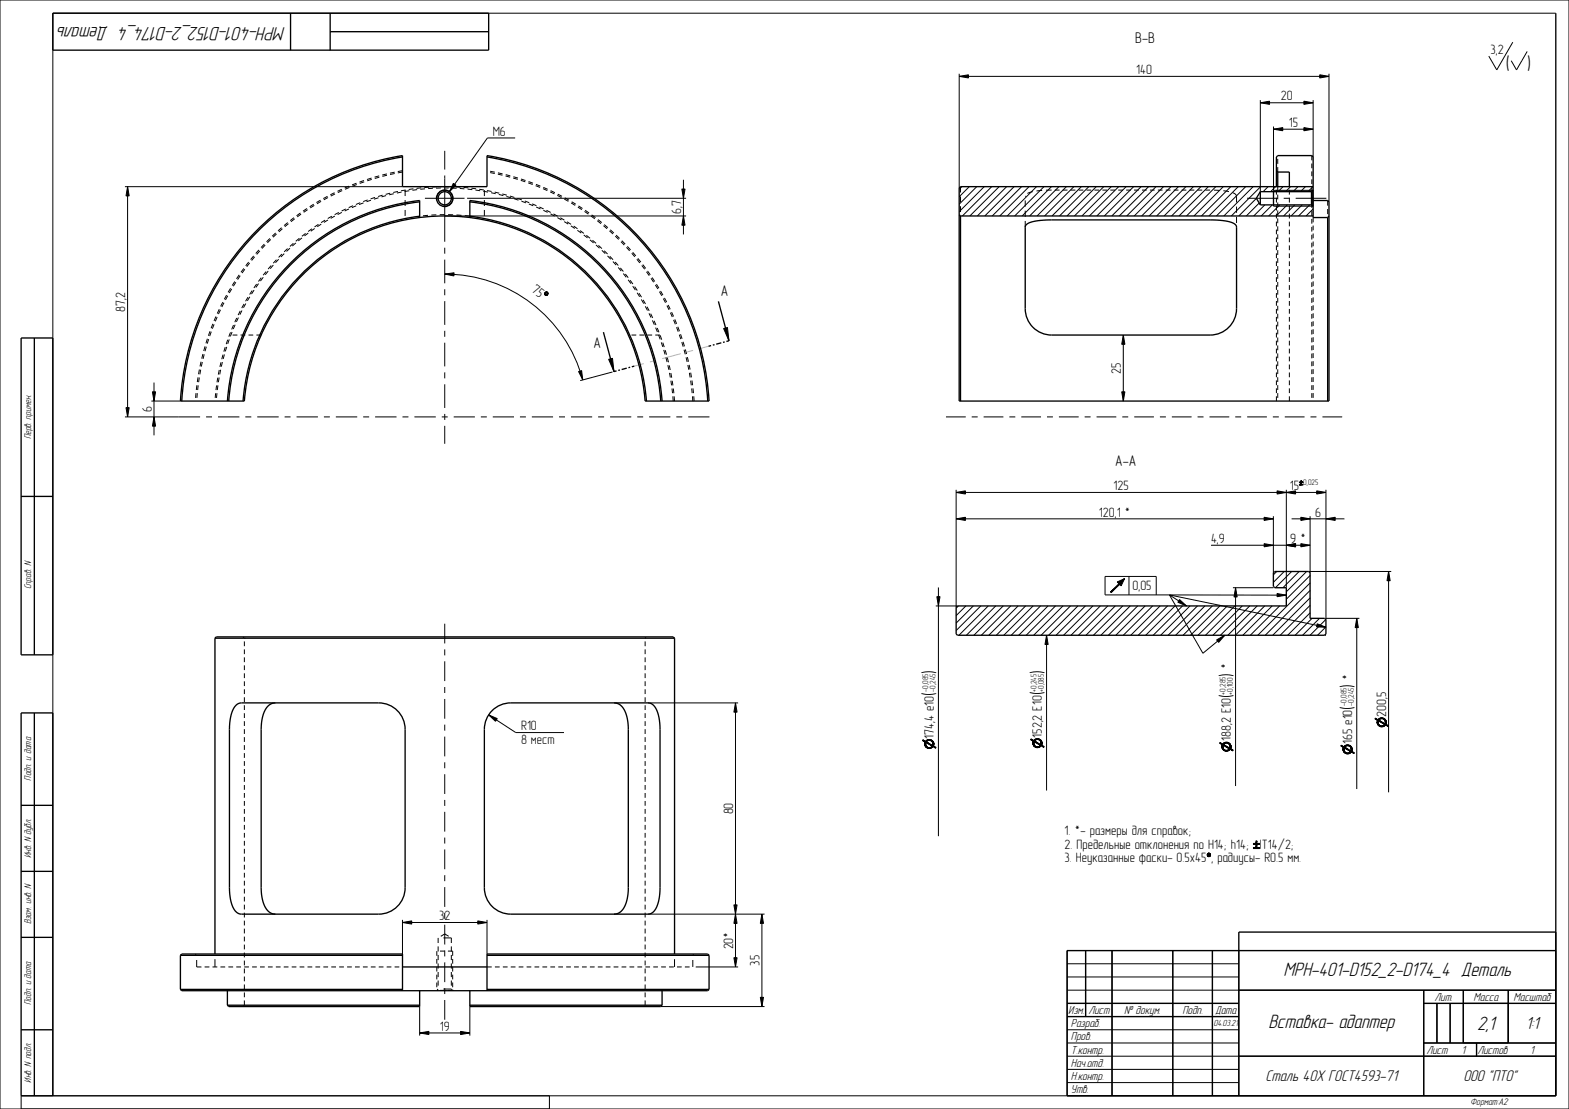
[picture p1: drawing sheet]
<svg xmlns="http://www.w3.org/2000/svg" width="594mm" height="420mm" viewBox="0 0 594 420" stroke-linecap="round" stroke-linejoin="round" font-family="sans-serif">
<defs><g id="words">
<g font-size="7.6">
<text x="108" y="10.1" transform="rotate(-180 108 10.1)">МРН-401-D152_2-D174_4 Деталь</text>
<text x="486" y="369.4">МРН-401-D152_2-D174_4 Деталь</text>
<text x="480.2" y="389.4">Вставка- адаптер</text>
<text x="559.3" y="390.1">2,1</text>
</g>
<g font-size="7.5">
<text x="570.1" y="26.7">(</text>
<text x="578.2" y="26.7">)</text>
</g>
<g font-size="7.2">
<text x="354.2" y="255.1" transform="rotate(-90 354.2 255.1)">)</text>
<text x="395.2" y="255.2" transform="rotate(-90 395.2 255.2)">)</text>
<text x="466.7" y="256.3" transform="rotate(-90 466.7 256.3)">)</text>
<text x="354.2" y="263.4" transform="rotate(-90 354.2 263.4)">(</text>
<text x="395.2" y="263.3" transform="rotate(-90 395.2 263.3)">(</text>
<text x="512.6" y="260.4" transform="rotate(-90 512.6 260.4)">)</text>
<text x="466.7" y="264.4" transform="rotate(-90 466.7 264.4)">(</text>
<text x="512.6" y="268.7" transform="rotate(-90 512.6 268.7)">(</text>
</g>
<text font-size="6.8" x="577.6" y="389.8">1:1</text>
<g font-size="6.1">
<text x="479.1" y="409.6">Сталь 40Х ГОСТ4593-71</text>
<text x="554" y="409.6">ООО &quot;ПТО&quot;</text>
</g>
<g font-size="5.9">
<text x="429.8" y="16.5">B-B</text>
<text x="272.8" y="112.1">A</text>
<text x="224.7" y="131.8">A</text>
<text x="422.2" y="176.6">A-A</text>
</g>
<g font-size="5.1">
<text x="564.3" y="20.4">3,2</text>
<text x="430.1" y="28">140</text>
<text x="484.9" y="38">20</text>
<text x="186.5" y="51.4">M6</text>
<text x="487.9" y="48">15</text>
<text x="257.9" y="81.1" transform="rotate(-90 257.9 81.1)">6,7</text>
<text x="201" y="110.3" transform="rotate(38 201 110.3)">75</text>
<text x="47.4" y="118" transform="rotate(-90 47.4 118)">87,2</text>
<text x="424.4" y="141.5" transform="rotate(-90 424.4 141.5)">25</text>
<text x="57.4" y="156" transform="rotate(-90 57.4 156)">6</text>
<text x="421.6" y="185.6">125</text>
<text x="488.3" y="185.4">15</text>
<text x="416" y="195.6">120,1 *</text>
<text x="497.9" y="195.6">6</text>
<text x="458.5" y="205.6">4,9</text>
<text x="488.5" y="205.6">9 *</text>
<text x="428.7" y="223.6">0,05</text>
<text x="466" y="253.4" transform="rotate(-90 466 253.4)">*</text>
<text x="511.9" y="257.5" transform="rotate(-90 511.9 257.5)">*</text>
<text x="524.8" y="271.5" transform="rotate(-90 524.8 271.5)">200,5</text>
<text x="197.3" y="276.6">R10</text>
<text x="197.3" y="281.8">8 мест</text>
<text x="353.5" y="279.7" transform="rotate(-90 353.5 279.7)">174,4 e10</text>
<text x="394.5" y="279.4" transform="rotate(-90 394.5 279.4)">152,2 E10</text>
<text x="466" y="280.7" transform="rotate(-90 466 280.7)">188,2 E10</text>
<text x="511.9" y="281.7" transform="rotate(-90 511.9 281.7)">165 e10</text>
<text x="277.6" y="308.5" transform="rotate(-90 277.6 308.5)">80</text>
<text x="403.1" y="316.1">1. *- размеры для справок;</text>
<text x="403.1" y="321.4">2. Предельные отклонения по H14; h14;</text>
<text x="477" y="321.4">IT14/2;</text>
<text x="403.1" y="326.6">3. Неуказанные фаски- 0.5х45 , радиусы- R0.5 мм.</text>
<text x="166.2" y="348.5">32</text>
<text x="277.6" y="359.6" transform="rotate(-90 277.6 359.6)">20*</text>
<text x="287.6" y="365.7" transform="rotate(-90 287.6 365.7)">35</text>
<text x="166.5" y="390.3">19</text>
</g>
<g font-size="4.5">
<text x="543.1" y="379.1">Лит.</text>
<text x="557.9" y="379.1">Масса</text>
<text x="573" y="379.1">Масштаб</text>
<text x="404.4" y="384.1">Изм.</text>
<text x="405.4" y="389.1">Pазраб.</text>
<text x="412" y="384.1">Лист</text>
<text x="425.6" y="384.1">№ докум.</text>
<text x="447.6" y="384.1">Подп.</text>
<text x="460" y="384.1">Дата</text>
<text x="405.4" y="394.1">Пров.</text>
<text x="405.4" y="399.1">Т.контр.</text>
<text x="540" y="399.1">Лист</text>
<text x="553.4" y="399.1">1</text>
<text x="559.3" y="399.1">Листов</text>
<text x="579.4" y="399.1">1</text>
<text x="405.4" y="404.1">Нач.отд.</text>
<text x="405.4" y="409.1">Н.контр.</text>
<text x="405.4" y="414.1">Утв.</text>
</g>
<g font-size="3.8">
<text x="11.8" y="166.4" transform="rotate(-90 11.8 166.4)">Перв. примен.</text>
<text x="11.8" y="223.2" transform="rotate(-90 11.8 223.2)">Справ. N</text>
<text x="11.8" y="295.6" transform="rotate(-90 11.8 295.6)">Подп. и дата</text>
<text x="11.8" y="325" transform="rotate(-90 11.8 325)">Инв. N дубл.</text>
<text x="11.8" y="350" transform="rotate(-90 11.8 350)">Взам. инв. N</text>
<text x="11.8" y="380.6" transform="rotate(-90 11.8 380.6)">Подп. и дата</text>
<text x="11.8" y="410" transform="rotate(-90 11.8 410)">Инв. N подл.</text>
<text x="556.6" y="418.4">Формат:А2</text>
</g>
<text font-size="3.5" x="459.4" y="388.7">04.03.21</text>
<g font-size="3.1">
<text x="493.4" y="183.7">0,025</text>
<text x="351.4" y="262" transform="rotate(-90 351.4 262)">-0,085</text>
<text x="354.2" y="262" transform="rotate(-90 354.2 262)">-0,245</text>
<text x="392.4" y="261.9" transform="rotate(-90 392.4 261.9)">+0,245</text>
<text x="395.2" y="261.9" transform="rotate(-90 395.2 261.9)">+0,085</text>
<text x="463.9" y="263" transform="rotate(-90 463.9 263)">+0,285</text>
<text x="466.7" y="263" transform="rotate(-90 466.7 263)">+0,100</text>
<text x="509.8" y="267.3" transform="rotate(-90 509.8 267.3)">-0,085</text>
<text x="512.6" y="267.3" transform="rotate(-90 512.6 267.3)">-0,245</text>
</g>
</g></defs>
<g fill="#000">
<path d="M363.1 28.9l3.5-.6v1.2zM477.1 38.9l3.5-.6v1.2zM493.6 38.3l3.5 .6-3.5 .6zM499.6 28.3l3.5 .6-3.5 .6zM482.1 48.9l3.5-.6v1.2zM493.6 48.3l3.5 .6-3.5 .6zM48.3 70.7l.6 3.5h-1.2zM171.6 69.4l1 .7-2.5 2.5zM258.1 71.6h1.2l-.6 3.5zM258.7 81.8l.6 3.5h-1.2zM168.4 103.8l3.5-.5v1.2zM206.2 111.2l.3 .2z"/>
<path d="M206.2 111.3l.9 .5zM206.2 111l.2 .2zM206.2 111.5l.7 .4zM206.3 110.8l.3 .1zM206.2 111.2l.2 .1zM206.4 110.7l.3 .1zM206.3 111.6l.4 .3zM206.4 111.7l.3 .2zM206.2 111.3l.3 .2zM206.2 111h.3zM206.3 110.8l.2 .2zM206.2 111.3l.4 .2z"/>
<path d="M206.6 110.6l.4 .3zM206.2 111.3l.5 .3zM206.2 111.5l.5 .4zM206.8 110.6l.7 .5zM206.8 111.6l.4 .1zM206.4 110.7l.4 .1zM206.4 110.7l.5 .1zM206.9 111.6l.3 .1zM206.9 110.6l.5 .4zM206.2 111.3l.7 .6zM207.1 111.5l.2 .1zM206.7 111.6l.4 .2z"/>
<path d="M207.1 110.6l.2 .2zM206.6 110.6l.5 .3zM207.2 111.4l.2 .1zM207.1 111.5h.3zM207.1 110.9l.4 .2zM207.1 111l.4 .1zM207.2 111.1l.3 .2zM207 111.6l.2 .1zM207.2 111.2l.3 .1zM207.2 111.3l.2 .2zM206.9 110.6l.4 .2zM206.8 110.6l.6 .4z"/>
<path d="M274 124.4l1.4-.4 .6 5.1zM425.3 126.9l.6 3.5h-1.2zM47.7 154.4h1.2l-.6 3.5zM58.3 157.9l.6 3.5h-1.2zM57.7 148.4h1.2l-.6 3.5zM219 140.7l1.2-.3 .4 3.5zM230.4 136.1l1.5-.4 .5 5zM424.7 148.4h1.2l-.6 3.5zM362 186.5l3.5-.6v1.2zM362 196.5l3.5-.6v1.2zM478.6 195.9l3.5 .6-3.5 .6zM483.5 185.9l3.5 .6-3.5 .6z"/>
<path d="M487 186.5l3.5-.6v1.2zM491.9 183.7l1.4-.2v.2zM492.7 182v.5h-.2zM491.9 182.8l.8-.3zM491.9 182.5h.6l-.6 .3zM491.9 182.8l1.4-.3zM492.7 182.8v.5h-.2zM492.5 182h.2l-.2 .5zM492.5 182.8l.8-.3zM492.7 182.8l.6-.3v.3zM492.5 182.8h.2l-.2 .5zM491.9 183.5h1.4l-1.4 .2z"/>
<path d="M492.5 195.9l3.5 .6-3.5 .6zM498.5 185.9l3.5 .6-3.5 .6zM502 196.5l3.5-.6v1.2zM478.6 205.9l3.5 .6-3.5 .6zM487 206.5l3.5-.6v1.2zM492.5 205.9l3.5 .6-3.5 .6zM525.7 216.4l.6 3.5h-1.2zM354.7 226h1.2l-.6 3.5zM420.4 224.2l3.5-2.9-3.2 3.2zM423 220.4l2.7-1.2-2.1 1.9zM423.6 221.1l2.1-1.9-1.8 2.1zM425.7 219.2l-1.2 2.7-.6-.6z"/>
<path d="M420.4 224.2l3.2-3.1 .3 .2zM446.6 227.1l2.6 2.4-3.3-1.4zM467.8 222.6l.6 3.5h-1.2zM483.5 224.8l3.5 .6-3.5 .6zM498.7 236.2l3.3 1.3-3.6-.1zM513.6 234.2l.6 3.5h-1.2zM396.2 240.6l.6 3.5h-1.2zM460.6 242.3l3.1-1.7-2.3 2.7zM185 270.7l3.3 1.5-.7 1zM278.4 266.2l.6 3.5h-1.2zM390.3 279.9l.9 .8-1.1-.6zM392 279.9l-.1 .5z"/>
<path d="M392.1 279.8v.4zM392.3 279.8v.3zM392.5 279.7l-.1 .4zM392.8 279.7l.1 .4zM393 279.7l.1 .4zM393.2 279.8l.1 .4zM393.4 279.9v.4zM393.6 280l.1 .5zM520.7 272l.8 .9-1-.6zM521.4 273.4v.4zM521.4 273.2l.1 .8zM521.4 273.4l.1 .6z"/>
<path d="M521.5 273v1zM521.5 273v1.2zM521.5 272.9v1.3zM521.5 272.9l.1 1.5zM520.7 272l1 .6-.2 .3zM521.7 272.6l-.1 1.8zM521.7 272.6v1.1zM521.7 272.6v1zM521.7 273.7l.2 1.1zM521.7 272.6v.8zM521.7 272.6l.1 .7zM521.8 273.9l.1 .9z"/>
<path d="M521.7 272.6l.1 .6zM521.8 272.4v.6zM521.8 272.4l.2-.1v.4zM521.8 274.1l.1 .7zM521.9 274.3l.2 .6zM522 272.7l2.2 1.7-2.4-1.4zM522 274.4l.1 .5zM522 272.3v.4zM522 272.3l.1-.2v.5zM522.1 272.1v.5zM522.1 274.5l.1 .5zM522.1 272.1l.2-.1-.1 .5z"/>
<path d="M522.3 274.6l.1 .6zM522.3 272l-.1 .5zM522.4 274.7v.5zM522.3 272v.4zM522.3 272h.2v.3zM522.5 272v.3zM522.6 274.8l.1 .4zM522.5 272l.2-.1-.1 .4zM522.7 271.9l-.1 .4zM522.8 274.9l.1 .4-.2-.1zM522.7 271.9h.2l-.1 .3zM522.8 274.9l.1 .4z"/>
<path d="M522.9 271.9l-.1 .3zM522.9 274.9l.2 .4h-.2zM522.9 274.9l.2 .4zM522.9 271.9l.2 .3zM523.1 271.9l.2 .3zM523.1 274.9l.2 .4zM523.1 271.9h.2v.3zM523.3 274.9v.4zM523.3 271.9l.2 .3zM523.4 274.9l-.1 .4zM523.3 271.9h.3l-.1 .3zM523.4 274.9l.1 .3z"/>
<path d="M523.6 271.9v.4zM523.6 274.8l.1 .4h-.2zM523.6 274.8l.1 .4zM523.7 274.8l.2 .3zM523.7 274.8v.4zM523.8 272v.4zM523.9 274.7v.4zM523.8 272l.2 .5zM524 272.1l.1 .5zM524 274.6l-.1 .5zM524 274.6l.1 .4zM524.2 274.4v.5z"/>
<path d="M524.1 274.5v.5zM524.2 272.2v.5zM522 272.7l2.4 1.4-.2 .3zM524.2 272.2l.1 .7zM524.3 272.3l.1 .7zM524.4 274.1v.6zM524.4 274l.1 .6zM524.3 272.3l.1 .9zM524.5 273.8v.8zM524.5 272.5v.9zM524.5 273.7v.9zM524.5 273.4v1.2z"/>
<path d="M524.5 273.6v1zM524.6 272.7l-.1 1.9zM524.6 272.7l.1 1.6zM524.7 272.9v1.4zM524.7 274.3l.8 .9-1-.6zM524.7 272.9v1.2zM524.8 273.1l-.1 1zM524.8 273.1v.8zM524.8 273.1v.6zM524.8 273.1v.5zM524.7 274.3l1 .5-.2 .4zM349.4 280.2l.8 .9-1-.6z"/>
<path d="M350.1 281.6v.4zM350.1 281.4v.8zM350.1 281.6v.6zM350.2 281.2l-.1 1zM350.2 281.2v1.2zM350.2 281.1v1.3zM350.2 281.1l.1 1.5zM349.4 280.2l1 .6-.2 .3zM350.4 280.8l-.1 1.8zM350.4 280.8v1.1zM350.4 280.8v1zM350.4 281.9l.2 1.1z"/>
<path d="M350.4 280.8v.8zM350.4 280.8l.1 .7zM350.5 282.1l.1 .9zM350.4 280.8l.1 .6zM350.5 280.6v.6zM350.5 280.6l.2-.1v.4zM350.5 282.3l.1 .7zM350.6 282.5l.2 .6zM350.7 280.9l2.2 1.7-2.4-1.4zM350.7 282.6l.1 .5zM350.7 280.5v.4zM350.7 280.5l.1-.2v.5z"/>
<path d="M350.8 280.3v.5zM350.8 282.7l.1 .6zM350.8 280.3l.2-.1-.1 .5zM351 282.8l.1 .6zM351 280.2l-.1 .5zM351.1 282.9v.5zM351 280.2v.4zM351 280.2h.2v.3zM351.2 280.2v.3zM351.3 283v.4zM351.2 280.2l.2-.1-.1 .4zM351.4 280.1l-.1 .4z"/>
<path d="M351.5 283.1l.1 .4-.3-.1zM351.4 280.1h.2l-.1 .3zM351.5 283.1l.1 .4zM351.6 280.1l-.1 .3zM351.6 283.1l.2 .4h-.2zM351.6 283.1l.2 .4zM351.6 280.1l.2 .3zM351.8 280.1l.2 .3zM351.8 283.1l.2 .4zM351.8 280.1h.2v.3zM352 283.1v.4zM352 280.1l.2 .3z"/>
<path d="M352.1 283.1l-.1 .4zM352 280.1h.3l-.1 .3zM352.1 283.1l.1 .3zM352.3 280.1v.4zM352.3 283l.1 .4h-.2zM352.3 283l.1 .4zM352.4 283l.2 .3zM352.4 283v.4zM352.5 280.2v.4zM352.6 282.9v.4zM352.5 280.2l.2 .5zM352.7 280.3l.1 .5z"/>
<path d="M352.7 282.8l-.1 .5zM352.7 282.8l.1 .4zM352.9 282.6v.5zM352.8 282.7v.5zM352.9 280.4v.5zM350.7 280.9l2.4 1.4-.2 .3zM352.9 280.4l.1 .7zM353 280.5l.1 .7zM353.1 282.3v.6zM353.1 282.2l.1 .6zM353 280.5l.1 .9zM353.2 282v.8z"/>
<path d="M353.2 280.7v.9zM353.2 281.9v.9zM353.2 281.6v1.2zM353.2 281.8v1zM353.3 280.9l-.1 1.9zM353.3 280.9l.1 1.6zM353.4 281.1v1.4zM353.4 282.5l.8 .9-1-.6zM353.4 281.1v1.2zM353.5 281.3l-.1 1zM353.5 281.3v.8zM353.5 281.3v.6z"/>
<path d="M353.5 281.3v.5zM353.4 282.5l1 .5-.2 .4zM391 281.3v.4zM391.1 281.1v.8zM391 281.3l.1 .6zM391.1 280.9v1zM391.1 280.9l.1 1.2zM391.2 280.7v1.4zM391.2 280.7l.1 1.6zM390.3 279.9l1 .6-.1 .2zM391.3 280.5v1.8zM391.3 280.5l.1 1.1z"/>
<path d="M391.3 280.5l.1 1zM391.4 281.6l.1 1.1zM391.3 280.5l.1 .8zM391.3 280.5l.1 .7zM391.4 281.8l.1 .9zM391.3 280.5l.1 .5zM391.5 280.3v.6zM391.5 280.3l.1-.2 .1 .5zM391.5 282v.7zM391.6 282.1l.1 .7zM391.7 280.6l2.2 1.7-2.4-1.4zM391.7 282.3v.5z"/>
<path d="M391.6 280.1l.1 .5zM391.6 280.1l.2-.1v.5zM391.8 280v.5zM391.8 282.4l.1 .5zM391.8 280l.2-.1-.1 .5zM391.9 282.5l.2 .5zM392.1 282.6v.4zM392 279.9v.4zM392 279.9l.1-.1v.4zM392.2 282.7l.1 .4zM392.1 279.8h.2v.3zM392.4 282.8l.1 .4-.2-.1z"/>
<path d="M392.3 279.8l.2-.1-.1 .4zM392.4 282.8l.1 .4zM392.6 282.8l.2 .4h-.3zM392.6 282.8l.2 .4zM392.5 279.7l.3 .4zM392.8 282.8l.2 .4zM392.8 279.7h.2l-.1 .4zM392.9 282.8l.1 .4zM393.1 282.8l-.1 .4zM393 279.7l.2 .1-.1 .3zM393.1 282.8l.1 .3zM393.2 282.7l.2 .4h-.2z"/>
<path d="M393.2 282.7l.2 .4zM393.4 282.7l.1 .3zM393.4 282.7v.4zM393.5 282.6v.4zM393.4 279.9l.2 .5zM393.6 282.5l-.1 .5zM393.6 282.5l.1 .4zM393.9 282.3v.5zM393.7 282.4v.5zM393.8 280.1l.1 .5zM391.7 280.6l2.3 1.4-.1 .3zM393.8 280.1l.2 .7z"/>
<path d="M394 280.2v.7zM394 282v.6zM394.1 281.9l.1 .5zM394 280.2l.1 .9zM394.1 281.7l.1 .7zM394.1 280.4v.9zM394.1 281.6l.1 .8zM394.1 281.3l.1 1.1zM394.1 281.5l.1 .9zM394.2 280.6v1.8zM394.2 280.6l.1 1.6zM394.3 280.8v1.4z"/>
<path d="M394.3 282.2l.9 .8-1-.6zM394.3 280.8l.1 1.2zM394.4 281v1zM394.4 281v.8zM394.4 281l.1 .6zM394.4 281l.1 .5zM394.3 282.2l1 .5-.1 .3zM461.9 281.2l.8 .9-1-.6zM462.6 282.6v.4zM462.6 282.4v.8zM462.6 282.6v.6zM462.7 282.3l-.1 .9z"/>
<path d="M462.7 282.3v1.2zM462.7 282.1v1.4zM462.7 282.1l.1 1.6zM461.9 281.2l1 .6-.2 .3zM462.9 281.8l-.1 1.9zM462.9 281.8v1.2zM462.9 281.8v1zM462.9 283l.2 1zM462.9 281.8v.8zM462.9 281.8l.1 .7zM463 283.1l.1 .9zM462.9 281.8l.1 .6z"/>
<path d="M463 281.6v.7zM463 281.6l.2-.1v.4zM463 283.3l.1 .7zM463.1 283.5l.2 .6zM463.2 281.9l2.2 1.7-2.4-1.3zM463.2 283.6l.1 .5zM463.2 281.5v.4zM463.2 281.5l.1-.1v.4zM463.3 281.4v.4zM463.3 283.8l.1 .5zM463.3 281.4l.2-.1-.1 .4zM463.5 283.9l.1 .5z"/>
<path d="M463.5 281.3l-.1 .4zM463.6 284v.4zM463.5 281.3v.3zM463.5 281.3l.2-.1v.4zM463.7 281.2v.4zM463.8 284.1v.3zM463.7 281.2l.2-.1-.1 .4zM463.9 281.1l-.1 .4zM464 284.1l.1 .4-.3-.1zM463.9 281.1h.2l-.1 .3zM464 284.1l.1 .4zM464.1 281.1l-.1 .3z"/>
<path d="M464.1 284.1l.2 .4h-.2zM464.1 284.1l.2 .4zM464.1 281.1l.2 .3zM464.3 281.1l.2 .3zM464.3 284.2l.2 .3zM464.3 281.1h.2v.3zM464.5 284.1v.4zM464.5 281.1l.2 .4zM464.6 284.1l-.1 .4zM464.5 281.1h.3l-.1 .4zM464.6 284.1l.1 .3zM464.8 281.1v.4z"/>
<path d="M464.8 284.1l.1 .3h-.2zM464.8 284.1l.1 .3zM464.9 284l.2 .3zM464.9 284v.4zM465 281.2v.4zM465.1 283.9v.4zM465 281.2l.2 .5zM465.2 281.3l.1 .5zM465.2 283.8l-.1 .5zM465.2 283.8l.1 .4zM465.4 283.6v.5zM465.3 283.7v.5z"/>
<path d="M465.4 281.4v.5zM463.2 281.9l2.4 1.4-.2 .3zM465.4 281.4l.1 .7zM465.5 281.6l.1 .7zM465.6 283.3v.6zM465.6 283.2l.1 .6zM465.5 281.6l.1 .8zM465.7 283.1v.7zM465.7 281.7v.9zM465.7 282.9v.9zM465.7 282.6v1.2zM465.7 282.8v1z"/>
<path d="M465.8 281.9l-.1 1.9zM465.8 281.9l.1 1.6zM465.9 282.1v1.4zM465.9 283.5l.8 .9-1-.6zM465.9 282.1v1.2zM466 282.3l-.1 1zM466 282.3v.8zM466 282.3v.7zM466 282.3v.5zM465.9 283.5l1 .6-.2 .3zM507.8 282.2l.8 .9-1-.6zM508.5 283.6v.4z"/>
<path d="M508.5 283.5v.7zM508.5 283.6v.6zM508.6 283.3l-.1 .9zM508.6 283.3v1.2zM508.6 283.1v1.4zM508.6 283.1l.1 1.6zM507.8 282.2l1 .6-.2 .3zM508.8 282.8l-.1 1.9zM508.8 282.8v1.2zM508.8 282.8v1zM508.8 284l.2 1zM508.8 282.8v.9z"/>
<path d="M508.8 282.8v.7zM508.9 284.2l.1 .8zM508.8 282.8l.1 .6zM508.9 282.6v.7zM508.9 282.6l.2-.1v.5zM508.9 284.3l.1 .7zM509 284.5l.1 .7zM509.1 283l2.2 1.6-2.4-1.3zM509.1 284.7v.5zM509.1 282.5v.5zM509.1 282.5l.1-.1v.5zM509.2 282.4v.5z"/>
<path d="M509.2 284.8l.1 .5zM509.2 282.4l.2-.1-.1 .4zM509.3 284.9l.2 .5zM509.4 282.3l-.1 .4zM509.5 285v.4zM509.4 282.3v.4zM509.4 282.3l.2-.1v.4zM509.6 282.2v.4zM509.7 285.1v.4zM509.6 282.2l.2-.1-.1 .4zM509.8 282.1l-.1 .4zM509.8 285.1l.2 .4h-.3z"/>
<path d="M509.8 282.1h.2l-.1 .4zM509.8 285.1l.2 .4zM510 282.1l-.1 .4zM510 285.2l.2 .3h-.2zM510 285.2l.2 .3zM510 282.1l.2 .3zM510.2 282.1l.2 .3zM510.2 285.2l.2 .3zM510.2 282.1h.2v.3zM510.3 285.2l.1 .3zM510.4 282.1l.1 .4zM510.5 285.1l-.1 .4z"/>
<path d="M510.4 282.1l.2 .1-.1 .3zM510.5 285.1l.1 .4zM510.6 282.2l.1 .3zM510.7 285.1l.1 .3-.2 .1zM510.7 285.1l.1 .3zM510.8 285l.2 .3zM510.8 285v.4zM510.9 282.2v.4zM511 285v.3zM510.9 282.2l.1 .5zM511.1 282.3l.1 .5zM511.1 284.9l-.1 .4z"/>
<path d="M511.1 284.9l.1 .3zM511.3 284.6v.5zM511.2 284.8v.4zM511.2 282.5l.1 .5zM509.1 283l2.4 1.4-.2 .2zM511.2 282.5l.2 .6zM511.4 282.6l.1 .7zM511.5 284.4v.6zM511.5 284.2l.1 .6zM511.4 282.6l.1 .9zM511.5 284.1l.1 .7zM511.5 282.8l.1 .8z"/>
<path d="M511.6 283.9v.9zM511.6 283.6v1.2zM511.6 283.8v1zM511.7 282.9l-.1 1.9zM511.7 282.9l.1 1.6zM511.8 283.2v1.3zM511.8 284.5l.8 .9-1-.6zM511.8 283.2v1.2zM511.8 283.4v1zM511.8 283.4l.1 .8zM511.8 283.4l.1 .6zM511.8 283.4l.1 .4z"/>
<path d="M511.8 284.5l1 .6-.2 .3zM152.4 349.4l3.5-.6v1.2zM180.9 348.8l3.5 .6-3.5 .6zM277.8 342.7h1.2l-.6 3.5zM278.4 346.2l.6 3.5h-1.2zM288.4 346.2l.6 3.5h-1.2zM277.8 362.7h1.2l-.6 3.5zM158.9 391.2l3.5-.6v1.2zM174.4 390.6l3.5 .6-3.5 .6zM287.8 377.7h1.2l-.6 3.5z"/>
</g>
<g fill="none" stroke="#000" stroke-width=".38">
<path d="M0 0h594v420h-594zM572.7 16l-6 10.5-3.1-5.3M578.2 19.5l-4.1 7-2-3.5M589 5h-569v410M363.1 28.9l3.5-.6v1.2zM363.1 27.9v43.3M363.1 28.9h140M477.1 38.9l3.5-.6v1.2zM477.1 37.9v34.7M477.1 38.9h20M493.6 38.3l3.5 .6-3.5 .6zM497.1 37.9v21.5"/>
<path d="M499.6 28.3l3.5 .6-3.5 .6zM503.1 27.9v48.5M168.4 57.1v7.1M195 52.2h-10.5l-14.4 20.4M482.1 48.9l3.5-.6v1.2zM482.1 47.9v24.2h14.9M482.1 48.9h15M483.7 58.9h.1M493.6 48.3l3.5 .6-3.5 .6zM496.6 58.9v1.8M47.3 70.7h105.1M48.3 70.7l.6 3.5h-1.2z"/>
<path d="M48.3 70.7v87.2M116.2 79l-1.5 1M116.5 79.4l-1.5 1M118.8 77.3l-1.6 1M119 77.8l-1.5 1M121.4 75.8l-1.6 .9M121.6 76.3l-1.6 .9M124 74.3l-1.6 .9M124.2 74.8l-1.6 .9M126.7 73l-1.6 .8M126.8 73.5l-1.6 .8M129.4 71.7l-1.6 .8"/>
<path d="M129.5 72.2l-1.6 .7M130.9 79.1l-1.6 .8M132.1 79.1l-1.6 .8M132.2 70.5l-1.7 .7M132.3 71l-1.7 .7M133.6 77.9l-1.6 .7M134.9 77.9l-1.7 .7M135 69.4l-1.7 .6M135.1 69.9l-1.7 .6M136.4 76.8l-1.7 .6M137.6 76.8l-1.6 .7M137.6 76.8h.1"/>
<path d="M137.8 68.4l-1.7 .6M137.9 68.9l-1.7 .6M139.2 75.7l-1.7 .6M140.5 75.8l-1.7 .6M140.7 67.4l-1.8 .6M140.7 67.9l-1.7 .6M141.6 75.4h.1M142 74.8l-1.7 .5M143.3 74.9l-1.7 .5M143.6 66.6l-1.8 .5M143.6 67.1l-1.7 .5M144.9 73.9l-1.8 .5"/>
<path d="M146.2 74.1l-1.8 .5M146.5 65.9l-1.8 .4M146.5 66.4l-1.7 .4M147.7 73.2l-1.7 .4M149.1 73.4l-1.8 .4M149.4 65.2l-1.8 .4M149.4 65.7l-1.7 .4M150.6 72.5l-1.7 .4M152 72.7l-1.7 .4M152.4 64.7l-1.8 .3M152.4 65.2l-1.8 .3M153.4 72v2.2"/>
<path d="M153.4 75.8v2.2M153.4 79.5v2.3M153.6 72l-1.8 .3M155 72.2l-1.8 .3M156.5 71.5l-1.8 .3M157.9 71.8l-1.8 .3M159.5 71.1l-1.8 .2M160.9 75.1h15M160.9 71.5l-1.8 .2M162.4 70.9l-1.8 .1M163.9 71.3l-1.8 .1M165.4 70.7l-1.8 .1"/>
<path d="M165.5 75.9a3 3 0 0 1 2.6-3.8 3 3 0 0 1 3.3 3.3 3 3 0 0 1-3.8 2.6M166.9 71.2l-1.8 .1M168.1 71.2h1.8M168.4 70.7h-1.8M168.4 66.5v25.1M169.6 70.7h1.7M171.1 71.2l1.8 .1M171.6 69.4l1 .7-2.5 2.5zM172.5 70.8l1.8 .1M174.1 71.4h.1M174.1 71.4l1.7 .1M175.5 71l1.8 .1"/>
<path d="M176.8 75.1h82.9M177 71.6l1.8 .2M178.5 71.3l1.7 .2M180 72l1.8 .2M181.4 71.7l1.8 .3M183 72.4l1.7 .3M183.4 72v2.2M183.4 75.8v2.2M183.4 79.5v2.3M184.4 72.2l1.7 .3M185.6 65.4l1.7 .3M185.6 64.9l1.7 .3"/>
<path d="M185.9 73l1.8 .4M187.3 72.8l1.7 .4M188.5 66l1.7 .4M188.5 65.5h.1M188.6 65.5l1.7 .4M188.8 73.6l1.8 .5M190.2 73.5l1.7 .4M191.4 66.7l1.7 .4M191.4 66.1l1.8 .5M191.7 74.4l1.7 .5M193 74.2l1.7 .6M194.3 67.4l1.7 .5"/>
<path d="M194.4 66.9l1.7 .5M194.6 75.3l1.7 .5M195.9 75.1l1.7 .6M197.2 68.3l1.7 .6M197.2 67.8l1.8 .6M197.4 76.2l1.7 .6M198.7 76.1l1.7 .7M200 69.3l1.7 .6M200.1 68.8l1.7 .6M200.2 77.3l1.7 .6M201.5 77.2l1.6 .7M202.8 70.3l1.7 .7"/>
<path d="M202.9 69.8l1.7 .7M203 78.4l1.6 .7M204.2 78.4l1.6 .7M205.6 71.4l1.6 .8M205.7 71l1.7 .7M205.7 79.6v.1M205.7 79.7l1.6 .7M206.9 79.7l1.6 .8M208.3 72.7l1.6 .8M208.4 72.2l1.7 .8M211 74l1.6 .8M211.2 73.5l1.6 .8"/>
<path d="M213.6 75.4l1.6 .9M213.8 74.9l1.6 .9M216.2 76.9l1.6 .9M216.4 76.4l1.6 .9M218.8 78.4h.1M218.8 78.4l1.5 1M219 78l1.5 1M221.5 79.6l1.5 1.1M258.1 71.6h1.2l-.6 3.5zM258.7 68.1v20.7M363.6 78.1v2.2M363.6 74.4v2.2"/>
<path d="M363.6 70.7v2.2M364.1 70.7l-1 1M367 70.7l-3.9 3.8M369.8 70.7l-6.7 6.6M372.6 70.7l-9.5 9.5M375.4 70.7l-11.1 11.1M378.3 70.7l-11.1 11.1M381.1 70.7l-11.1 11.1M383.9 70.7l-11.1 11.1M386.8 70.7l-11.1 11.1M388.1 74.4h.1M388.1 75.9v2.3"/>
<path d="M388.1 79.8v2.3M389.6 70.7l-11.1 11.1M391 72.6l-2 .7M392.4 70.7l-11.1 11.1M394.5 72.1l-2.1 .2M395.2 70.7l-11.1 11.1M398.1 70.7l-11.1 11.1M398.1 72h-2.1M399.3 72h1.8M400.9 70.7l-11.1 11.1M402.3 72h1.8M403.7 70.7l-11.1 11.1"/>
<path d="M405.3 72h1.8M406.6 70.7l-11.1 11.1M408.3 72h1.8M409.4 70.7l-11.1 11.1M411.3 72h1.8M412.2 70.7l-11.1 11.1M414.3 72h1.8M415 70.7l-11.1 11.1M417.3 72h1.8M417.9 70.7l-11.1 11.1M420.3 72h1.8M420.7 70.7l-11.1 11.1"/>
<path d="M423.3 72h1.8M423.5 70.7l-11.1 11.1M426.3 72h1.8M426.4 70.7l-11.1 11.1M429.2 70.7l-11.1 11.1M429.3 72h1.8M432 70.7l-11.1 11.1M432.3 72h1.8M434.8 70.7l-11.1 11.1M435.3 72h1.8M437.7 70.7l-11.1 11.1M438.3 72h1.8"/>
<path d="M440.5 70.7l-11.1 11.1M441.3 72h1.8M443.3 70.7l-11.1 11.1M444.3 72h1.8M446.2 70.7l-11.1 11.1M447.3 72h1.8M449 70.7l-11.1 11.1M450.3 72h1.8M451.8 70.7l-11.1 11.1M453.3 72h1.8M454.6 70.7l-11.1 11.1M456.3 72h1.8"/>
<path d="M457.5 70.7l-11.1 11.1M459.6 72l2.1 .1M460.3 70.7l-11.1 11.1M463.1 70.7l-11.1 11.1M463.1 72.2l2.2 .4M465.3 72.6h.1M466 70.7l-11.1 11.1M466.7 73h.1M466.7 73l1.4 1.1v2.6M468.1 78.2v2.4M468.8 70.7l-11.1 11.1M471.6 70.7l-11.1 11.1"/>
<path d="M472.1 75.1h11.6M474.4 70.7l-11.1 11.1M475.7 75.1l-6.7 6.7M476.7 76.9l-4.9 4.9M477.3 70.7l-11.1 11.1M478.9 77.6l-4.2 4.2M480.1 70.7l-1.9 1.9M481.7 77.6l-4.2 4.2M482.1 78.1h14.9M482.9 70.7l-1.9 1.9M483.2 70.7h.1M483.2 71.9v1.8"/>
<path d="M483.2 74.9v1.8M483.2 77.9v1.8M483.7 70.7v1.8M483.7 73.7v1.8M483.7 76.7v1.8M483.7 79.7v1.8M483.7 63.3v1.9M483.7 60.2v1.8M484.5 77.6l-4.2 4.2M485.8 70.7l-1.9 1.9M486 75.1h2.3M487.3 77.6l-4.2 4.2"/>
<path d="M488.1 70.7h.1M488.1 71.9v1.8M488.1 74.9v1.8M488.1 77.9v1.8M488.6 70.7l-1.9 1.9M490.2 77.6l-4.2 4.2M490.5 75.1h11.6M491.4 70.7l-1.9 1.9M493 77.6l-4.2 4.2M494.2 70.7l-1.9 1.9M495.8 77.6l-4.2 4.2M496.6 61.9v1.8"/>
<path d="M496.6 64.9v1.8M496.6 67.9v1.8M496.6 70.9v1.8M496.6 73.9v1.8M496.6 76.9v1.8M496.6 79.9v1.8M497.1 70.7l-1.9 1.9M497.1 79.1l-2.6 2.7M502.6 75.9v2M502.6 79.2v1.9M94.1 99.3l-1.1 1.4M94.5 99.6l-1.1 1.4"/>
<path d="M96 96.9l-1.1 1.4M96.4 97.3l-1.1 1.3M98 94.7l-1.2 1.3M98.4 95l-1.2 1.4M100.1 92.4l-1.3 1.4M100.4 92.8l-1.2 1.3M102.2 90.3l-1.3 1.3M102.5 90.7l-1.3 1.3M104.4 88.2l-1.4 1.3M104.7 98.4l-1.2 1.3M104.7 88.6l-1.3 1.3M105.5 98.2l-1.2 1.3"/>
<path d="M106.6 86.2l-1.3 1.2M106.7 96.2l-1.2 1.3M106.9 86.6l-1.3 1.2M107.6 96.1l-1.3 1.2M108.9 94.1l-1.3 1.3M108.9 84.3l-1.4 1.1M109.2 84.7l-1.4 1.2M109.8 94l-1.3 1.2M109.8 94h.1M111.1 92.2l-1.4 1.1M111.3 82.4l-1.4 1.1M111.6 82.9l-1.4 1.1"/>
<path d="M112 92l-1.3 1.2M113.4 90.2l-1.4 1.2M113.7 80.7l-1.4 1M114 81.1l-1.5 1.1M114.3 90.1l-1.4 1.1M115.7 88.4l-1.4 1.1M116.7 88.3l-1.4 1.1M118.1 86.6l-1.4 1.1M119.1 86.5l-1.4 1.1M120.6 85l-1.5 1M121.6 84.9l-1.5 1M123.1 83.4l-1.5 .9"/>
<path d="M124.2 83.3l-1.6 .9M125.7 81.9l-1.6 .9M126.8 81.8l-1.6 .9M128.3 80.5l-1.6 .8M129.4 80.4l-1.6 .9M162 81.6l-1.9 .1M165.2 81.4l-1.9 .1M168.4 81.3h-1.9M168.4 93.8v2.3M168.4 98.3v9M168.4 81.8h91.3M169.6 81.3l1.9 .1"/>
<path d="M172.8 81.4l1.9 .2M176 81.7l1.9 .2M208.4 81l1.6 .8M209.5 81l1.6 .9M211 82.4l1.6 .9M212.1 82.5l1.6 .9M213.6 83.9l1.5 1M214.7 84l1.5 1M216.1 85.5l1.5 1M217.2 85.6l1.4 1M218.6 87.2l1.5 1.1M219.6 87.3l1.4 1.1"/>
<path d="M221 89l1.4 1.1M221.3 80.1l1.5 1M222 89.1l1.4 1.1M223.4 90.9l1.3 1.1M223.7 81.8l1.5 1.1M224 81.4l1.4 1M224.3 91l1.4 1.2M225.6 92.8l1.4 1.2M226.1 83.6l1.4 1.1M226.4 83.2l1.4 1.1M226.6 92.9l1.3 1.2M227.8 94.8l1.3 1.3"/>
<path d="M228.5 85.5l1.3 1.1M228.7 95l1.3 1.2M228.7 85.1l1.4 1.1M230 96.9l1.2 1.3M230.1 86.2h.1M230.7 87.4l1.4 1.2M230.9 97.1l1.2 1.3M231 87l1.4 1.2M232.1 99.1h.1M232.1 99.1l1.2 1.3M232.9 99.2l1.2 1.4M232.9 89.4l1.3 1.3"/>
<path d="M233.3 89.1h.1M233.3 89.1l1.3 1.2M235.1 91.5l1.2 1.3M235.4 91.2l1.3 1.2M237.2 93.7l1.2 1.3M237.5 93.3l1.2 1.4M239.2 95.9l1.1 1.4M239.5 95.6l1.2 1.3M241.1 98.2l1.1 1.4M241.5 97.9l1.1 1.4M258.7 81.8l.6 3.5h-1.2zM388.1 83.7v2.3"/>
<path d="M468.1 82.1v2.4M483.2 80.9v1.8M483.2 83.9v1.8M483.2 86.9v1.8M483.2 89.9v1.8M483.2 92.9v1.8M483.2 96v1.8M483.2 99v1.8M483.7 82.7v1.8M483.7 85.7v1.8M483.7 88.7v1.8M483.7 91.7v1.8"/>
<path d="M483.7 94.7v1.9M483.7 97.8v1.8M488.1 80.9v1.8M488.1 83.9v1.8M488.1 86.9v1.8M488.1 89.9v1.8M488.1 92.9v1.8M488.1 96v1.8M488.1 99v1.8M496.6 82.9v1.8M496.6 85.9v1.8M496.6 88.9v1.8"/>
<path d="M496.6 91.9v1.8M496.6 94.9v1.8M496.6 97.9v1.8M497.1 82.4v1.8M497.1 85.4v1.8M497.1 88.4v1.8M497.1 91.5v1.8M497.1 94.5v1.8M497.1 97.5v1.8M81.8 119.9l-.8 1.6M83 117.1l-.8 1.7M83.5 117.3l-.8 1.7"/>
<path d="M84 116.2v.1M84.4 114.4l-.9 1.6M84.8 114.7l-.8 1.5M85.8 111.8l-.9 1.6M86.2 112l-.8 1.6M87.3 109.2l-.9 1.5M87.7 109.4l-.9 1.6M88.9 106.6l-1 1.5M89.3 106.9l-1 1.5M90.5 104.1l-1 1.5M90.6 104.1h-.1M91 104.4l-1.1 1.5"/>
<path d="M91 117.7l-.8 1.6M91.6 117.6l-.8 1.6M92.3 101.7l-1.1 1.4M92.4 115.1l-.9 1.6M92.7 102l-1.1 1.4M93 100.7h.1M93 115l-.8 1.5M93.9 112.6l-.9 1.5M94.6 112.4l-1 1.5M95.5 110l-1 1.5M96.2 109.9l-1 1.5M97.2 107.6l-1.1 1.4"/>
<path d="M97.9 107.4l-1 1.5M98.9 105.2l-1.1 1.4M99.7 105l-1.1 1.4M100.7 102.8l-1.1 1.4M101.5 102.7l-1.1 1.4M102.7 100.6l-1.2 1.3M103.5 100.4l-1.2 1.3M168.4 103.8l3.5-.5v1.2zM168.4 103.8a54.1 54.1 0 0 1 52.2 40.1M168.4 109.5v2.3M168.4 114.1v8.9M206.2 111.2l.2 .1z"/>
<path d="M206.2 111.2l.3 .2zM206.2 111.3l.5 .3zM206.2 111.3l.4 .2zM206.2 111.3l.3 .2zM206.2 111.3l.9 .5zM206.2 111.3l.7 .6zM206.2 111h.3zM206.2 111l.2 .2zM206.2 111.5l.7 .4zM206.2 111.5l.5 .4zM206.3 111.6l.4 .3zM206.3 110.8l.3 .1z"/>
<path d="M206.3 110.8l.2 .2zM206.4 110.7l.4 .1zM206.4 110.7l.5 .1zM206.4 110.7l.3 .1zM206.4 111.7l.3 .2zM206.6 110.6l.5 .3zM206.6 110.6l.4 .3zM206.7 111.6l.4 .2zM206.8 110.6l.6 .4zM206.8 110.6l.7 .5zM206.8 111.6l.4 .1zM206.9 111.6l.3 .1z"/>
<path d="M206.9 110.6l.4 .2zM206.9 110.6l.5 .4zM207 111.6l.2 .1zM207.1 111.5l.2 .1zM207.1 110.6l.2 .2zM207.1 110.9l.4 .2zM207.1 111.5h.3zM207.1 111l.4 .1zM207.2 111.1l.3 .2zM207.2 111.4l.2 .1zM207.2 111.3l.2 .2zM207.2 111.2l.3 .1z"/>
<path d="M234 101.3l1.2 1.4M234.9 101.5l1.1 1.3M236 103.6l1.1 1.4M236.7 103.8l1.1 1.4M237.8 106l1.1 1.4M238.5 106.1l1.1 1.5M239.5 108.4l1.1 1.5M240.3 108.6l1 1.4M241.2 110.9l1 1.5M241.9 111l1 1.6M242.8 113.4l.9 1.6M243 100.5l1.1 1.5"/>
<path d="M243.4 100.2l1 1.5M243.5 113.6l.9 1.5M244.3 116l.8 1.6M244.8 102.9l1 1.5M244.9 116.2l.9 1.5M245.2 102.6l1 1.5M245.7 118.7l.8 1.6M246.3 118.8l.8 1.6M246.5 105.4l1 1.5M246.9 105.1l1 1.5M248.1 107.9l.9 1.5M248.5 107.6l1 1.6"/>
<path d="M249.6 110.5l.9 1.5M250.1 110.2l.9 1.6M251.1 113.1l.9 1.6M251.6 112.8l.8 1.6M252.5 115.7l.8 1.6M252.9 115.5l.8 1.6M253.8 118.4l.7 1.7M254.2 118.2l.8 1.7M483.2 102v1.8M483.2 105v1.8M483.2 108v1.8M483.2 111v1.8"/>
<path d="M483.2 114v1.8M483.2 117v1.8M483.7 100.8v1.8M483.7 103.8v1.8M483.7 106.8v1.8M483.7 109.8v1.8M483.7 112.8v1.8M483.7 115.8v1.8M483.7 118.8v1.8M488.1 102v1.8M488.1 105v1.8M488.1 108v1.8"/>
<path d="M488.1 111v1.8M488.1 114v1.8M488.1 117v1.8M496.6 100.9v1.8M496.6 103.9v1.8M496.6 106.9v1.8M496.6 109.9v1.8M496.6 112.9v1.8M496.6 115.9v1.8M496.6 118.9v1.8M497.1 100.5v1.8M497.1 103.5v1.9"/>
<path d="M497.1 106.6v1.8M497.1 109.6v1.8M497.1 112.6v1.8M497.1 115.6v1.8M497.1 118.6v1.9M75.5 139.9l-.3 1.8M76.1 137l-.4 1.8M76.6 137.1l-.4 1.7M76.8 134.1l-.4 1.7M77.3 134.2l-.4 1.7M77.6 131.2l-.5 1.7M78.1 131.3l-.5 1.7"/>
<path d="M78.5 128.3l-.5 1.7M79 128.4l-.5 1.8M79.5 125.4l-.6 1.8M80 125.6l-.6 1.7M80.6 122.6l-.7 1.7M81.1 122.8l-.7 1.7M82.2 120.1l-.7 1.6M83.7 137.2l-.4 1.7M84.2 137.1l-.4 1.8M84.4 134.3l-.4 1.7M85 134.2l-.5 1.8M85.3 131.5l-.6 1.7"/>
<path d="M85.8 131.4l-.5 1.7M86.2 128.7l-.6 1.6M86.8 128.5l-.6 1.7M86.8 126.9l-.2 .6M86.9 126.9h.1M87.3 125.9l-.5 1M87.9 125.7l-.7 1.7M88.1 126.9h1.8M88.4 123.1l-.7 1.7M89 123l-.7 1.6M89.6 120.4l-.7 1.6M90.3 120.3l-.8 1.6"/>
<path d="M90.3 120.3h.1M91.1 126.9h1.8M94.1 126.9h1.8M97.1 126.9h1.8M168.4 125.3v2.2M168.4 129.8v9M230.4 136.1l1.5-.4 .5 5zM239.1 126.9h1.8M242.1 126.9h1.8M245.1 126.9h1.8M247 121.3l.7 1.7M247.6 121.5l.7 1.6"/>
<path d="M248.1 126.9h1.8M248.2 124.1l.7 1.6M248.8 124.2l.7 1.7M249.3 126.9l.7 1.6M249.9 127l.6 1.7M250.3 129.7l.6 1.7M250.9 129.8l.6 1.7M251.3 132.5l.5 1.7M251.8 132.6l.5 1.7M252.1 135.4l.4 1.7M252.6 135.5l.5 1.7M252.8 138.3l.4 1.7"/>
<path d="M253.4 138.4l.3 1.7M255 121.2l.7 1.6M255.5 121l.7 1.6M256.1 123.9l.7 1.7M256.6 123.8l.6 1.6M257.2 126.7v.1M257.2 126.8l.5 1.6M257.6 126.6l.6 1.6M258.1 129.6l.5 1.7M258.2 128.2v.1M258.6 129.4l.5 1.8M259 132.4l.4 1.8"/>
<path d="M259.5 132.3l.4 1.8M259.7 135.3l.4 1.8M260.2 135.2l.4 1.8M260.4 138.3l.4 1.7M260.9 138.2l.4 1.7M274 124.4l1.4-.4 .6 5.1zM425.3 126.9l.6 3.5h-1.2zM425.3 126.9v25M483.2 120v1.8M483.2 123v1.8M483.2 126v1.8M483.2 129v1.8"/>
<path d="M483.2 132v1.8M483.2 135v1.9M483.2 138.1v1.8M483.7 121.8v1.8M483.7 124.8v1.8M483.7 127.8v1.8M483.7 130.8v1.8M483.7 133.8v1.8M483.7 136.9v1.8M483.7 139.9v1.8M488.1 120v1.8M488.1 123v1.8"/>
<path d="M488.1 126v1.8M488.1 129v1.8M488.1 132v1.8M488.1 135v1.9M488.1 138.1v1.8M496.6 121.9v1.8M496.6 124.9v1.8M496.6 127.9v1.8M496.6 130.9v1.8M496.6 133.9v1.8M496.6 136.9v1.8M496.6 139.9v1.8"/>
<path d="M497.1 121.7v1.8M497.1 124.7v1.8M497.1 127.7v1.8M497.1 130.7v1.8M497.1 133.8v1.8M497.1 136.8v1.8M497.1 139.8v1.8M47.3 157.9h28.5M47.7 154.4h1.2l-.6 3.5zM57.3 151.9h11M57.7 148.4h1.2l-.6 3.5zM58.3 157.9l.6 3.5h-1.2z"/>
<path d="M58.3 144.9v20M74.2 148.9l-.2 1.8M74.3 147.6v.1M74.5 145.9l-.2 1.7M74.7 148.9l-.2 1.8M75 142.9l-.3 1.8M75 145.9l-.2 1.8M75.5 143l-.3 1.7M76 140l-.3 1.8M78 157.9h2.3M81.6 148.9l-.1 1.8M82 146l-.2 1.7"/>
<path d="M82.1 148.9l-.1 1.8M82.4 143l-.2 1.8M82.5 145.9l-.2 1.8M82.5 157.9h8.1M83 143l-.3 1.8M83 140.1l-.3 1.8M83.5 140l-.3 1.8M92.9 157.9h2.2M97.4 157.9h8.1M107.8 157.9h2.2M112.3 157.9h8.1M122.6 157.9h2.3"/>
<path d="M127.1 157.9h8.1M137.5 157.9h2.3M142 157.9h8.1M152.4 157.9h2.2M156.9 157.9h8.1M167.2 157.9h2.3M168.4 141v2.3M168.4 145.5v9M168.4 156.8v2.2M171.8 157.9h8M182 157.9h2.3M186.6 157.9h8"/>
<path d="M196.8 157.9h2.3M201.4 157.9h8M211.6 157.9h2.3M216.2 157.9h8M219 140.7l1.2-.3 .4 3.5zM226.4 157.9h2.3M231 157.9h8M231.9 140.9l-12.2 3.2M241.2 157.9h2.3M245.8 157.9h8M253.5 141.2l.3 1.8M254 141.3l.3 1.7"/>
<path d="M254 144.2l.2 1.7M254.4 147.1l.2 1.8M254.5 144.2l.3 1.8M254.7 150.1l.2 1.8M254.9 147.1l.2 1.8M255.2 150.1l.2 1.8M256 157.9h2.3M260.6 157.9h8M261 141.2l.3 1.8M261.5 144.2l.2 1.7M261.5 141.1l.3 1.8M261.9 147.1l.1 1.8"/>
<path d="M262 144.1l.2 1.8M262.2 150.1l.1 1.8M262.4 147.1l.1 1.8M262.7 150.1l.1 1.8M358.1 157.9h7.5M367.9 157.9h2.2M372.4 157.9h7.5M382.1 157.9h2.3M386.6 157.9h7.5M396.4 157.9h2.2M400.9 157.9h7.5M410.6 157.9h2.3"/>
<path d="M415.1 157.9h7.5M424.7 148.4h1.2l-.6 3.5zM424.9 157.9h2.2M429.4 157.9h7.5M439.1 157.9h2.3M443.6 157.9h7.5M453.4 157.9h2.2M457.9 157.9h7.5M467.6 157.9h2.3M472.1 157.9h7.5M481.9 157.9h2.2M483.2 141.1v1.8"/>
<path d="M483.2 144.1v1.8M483.2 147.1v1.8M483.2 150.1v1.8M483.7 142.9v1.8M483.7 145.9v1.8M483.7 148.9v1.8M483.7 151.9h.1M486.4 157.9h7.5M488.1 141.1v1.8M488.1 144.1v1.8M488.1 147.1v1.8M488.1 150.1v1.8"/>
<path d="M496.1 157.9h2.3M496.6 142.9v1.8M496.6 145.9v1.8M496.6 148.9v1.8M496.6 151.9h.1M497.1 142.8v1.8M497.1 145.8v1.9M497.1 148.9v1.8M497.1 151.9h.1M500.7 157.9h7.4M168.4 161.3v6.8M362 186.5l3.5-.6v1.2z"/>
<path d="M362 196.5l3.5-.6v1.2zM362 185.5v44.5M362 196.5h120.1M362 186.5h140M478.6 195.9l3.5 .6-3.5 .6zM482.1 195.5v21.4M483.5 185.9l3.5 .6-3.5 .6zM487 186.5l3.5-.6v1.2zM487 185.5v37.1M489 196.5h20M491.9 182.8l1.4-.3zM491.9 182.8l.8-.3z"/>
<path d="M491.9 182.5h.6l-.6 .3zM491.9 183.5h1.4l-1.4 .2zM491.9 183.7l1.4-.2v.2zM492.5 195.9l3.5 .6-3.5 .6zM492.5 182h.2l-.2 .5zM492.5 182.8l.8-.3zM492.5 182.8h.2l-.2 .5zM492.7 182v.5h-.2zM492.7 182.8l.6-.3v.3zM492.7 182.8v.5h-.2zM496 195.5v21.4M498.5 185.9l3.5 .6-3.5 .6z"/>
<path d="M502 196.5l3.5-.6v1.2zM502 185.5v49.2M425.7 219.2l-1.2 2.7-.6-.6zM427.4 218.3v7M458.5 206.5h37.5M478.6 205.9l3.5 .6-3.5 .6zM483.4 216.4l-1.3 1.3M486.2 216.4l-4.1 4.1M487 206.5l3.5-.6v1.2zM489 216.4l-6.1 6.2M491.8 216.4l-6.1 6.2M492.5 205.9l3.5 .6-3.5 .6z"/>
<path d="M494.7 216.4l-7.7 7.7M495.5 216.4h31.2M496 217.9l-9 9M525.7 216.4l.6 3.5h-1.2zM525.7 216.4v83.7M168.4 236.2v7.5M354.3 229.5h8.2M354.7 226h1.2l-.6 3.5zM355.3 222.5v94.2M362.8 229.5l-.8 .8M365.7 229.5l-3.7 3.7M368.5 229.5l-6.5 6.5"/>
<path d="M371.3 229.5l-9.3 9.3M374.1 229.5l-11.1 11.1M377 229.5l-11.1 11.1M379.8 229.5l-11.1 11.1M382.6 229.5l-11.1 11.1M385.5 229.5l-11.1 11.1M388.3 229.5l-11.1 11.1M391.1 229.5l-11.1 11.1M393.9 229.5l-11.1 11.1M396.8 229.5l-11.1 11.1M399.6 229.5l-11.1 11.1M402.4 229.5l-11.1 11.1"/>
<path d="M405.3 229.5l-11.1 11.1M408.1 229.5l-11.1 11.1M410.9 229.5l-11.1 11.1M413.7 229.5l-11.1 11.1M416.6 229.5l-11.1 11.1M419.4 229.5l-11.1 11.1M420.4 224.2l3.2-3.1 .3 .2zM420.4 224.2l3.5-2.9-3.2 3.2zM422.2 229.5l-11.1 11.1M423 220.4l2.7-1.2-2.1 1.9zM423.6 221.1l2.1-1.9-1.8 2.1zM425.1 229.5l-11.1 11.1"/>
<path d="M427.9 229.5l-11.1 11.1M430.7 229.5l-11.1 11.1M433.5 229.5l-11.1 11.1M436.4 229.5l-11.1 11.1M437.7 225.3v-7h-19.3v7l68.6 .1M439.2 229.5l-11.1 11.1M442 229.5l-11.1 11.1M442.7 225.3l12.7 22.1 8.3-6.8M442.7 225.3l6.5 4.2M442.7 225.3l59.3 12.2M444.9 229.5l-11.1 11.1M446.6 227.1l2.6 2.4-3.3-1.4z"/>
<path d="M447.7 229.5l-11.1 11.1M450.5 229.5l-11.1 11.1M453.3 229.5l-11.1 11.1M456.2 229.5l-11.1 11.1M459 229.5l-11.1 11.1M461.8 229.5l-11.1 11.1M464.6 229.5l-11.1 11.1M466.8 222.6h15.3M467.5 229.5l-11.1 11.1M467.8 222.6l.6 3.5h-1.2zM467.8 222.6v75.1M470.3 229.5l-11.1 11.1"/>
<path d="M473.1 229.5l-11.1 11.1M476 229.5l-11.1 11.1M478.8 229.5l-11.1 11.1M481.6 229.5l-11.1 11.1M483.5 224.8l3.5 .6-3.5 .6zM484.4 229.5l-11.1 11.1M496 220.8l-19.8 19.8M496 223.6l-17 17M496 226.4l-14.2 14.2M496 229.3l-11.3 11.3M496 232.1l-8.5 8.5M496.7 234.2l-6.4 6.4"/>
<path d="M498.7 236.2l3.3 1.3-3.6-.1zM499.5 234.2l-6.4 6.4M501.9 234.6l-5.9 6M502 237.4l-3.2 3.2M502 234.2h12.6M513.6 234.2l.6 3.5h-1.2zM513.6 234.2v64.6M92 241.2l.3 .3M92.5 241.7h.1M92.5 242.9v1.8M92.5 245.9v1.8M92.5 249v1.8"/>
<path d="M92.5 252v1.8M92.5 255v1.8M92.5 258v1.8M168.4 245.9v2.3M168.4 250.5v7.4M244.2 241.7h.1M244.2 242.9v1.8M244.2 245.9v1.8M244.2 249v1.8M244.2 252v1.8M244.2 255v1.8M244.2 258v1.8"/>
<path d="M244.3 241.6v.1M244.5 241.4l-.3 .3M244.5 241.4h.1M396.2 240.6l.6 3.5h-1.2zM396.2 240.6v58.8M460.6 242.3l3.1-1.7-2.3 2.7zM501.5 240.6h.5M92.5 261v1.9M92.5 264.1v1.8M92.5 267.1v1.8M92.5 270.1v1.8M92.5 273.1v1.8"/>
<path d="M92.5 276.1v1.9M92.5 279.2v1.8M168.4 260.2v2.2M168.4 264.7v7.5M168.4 274.4v2.3M168.4 279v7.4M185 270.7l3.3 1.5-.7 1zM185 270.7l10.3 6.7h18.2M244.2 261v1.9M244.2 264.1v1.8M244.2 267.1v1.8M244.2 270.1v1.8"/>
<path d="M244.2 273.1v1.8M244.2 276.1v1.9M244.2 279.2v1.8M245.3 266.2h34.1M278.4 266.2l.6 3.5h-1.2zM278.4 266.2v100M390.3 279.9l.9 .8-1.1-.6zM390.3 279.9l1 .6-.1 .2zM392 279.9l-.1 .5zM392 279.9v.4zM392 279.9l.1-.1v.4zM392.1 279.8v.4z"/>
<path d="M392.1 279.8h.2v.3zM392.3 279.8v.3zM392.3 279.8l.2-.1-.1 .4zM392.5 279.7l-.1 .4zM392.5 279.7l.3 .4zM392.8 279.7l.1 .4zM392.8 279.7h.2l-.1 .4zM393 279.7l.1 .4zM393 279.7l.2 .1-.1 .3zM393.2 279.8l.1 .4zM393.4 279.9v.4zM393.4 279.9l.2 .5z"/>
<path d="M393.6 280l.1 .5zM520.7 272l.8 .9-1-.6zM520.7 272l1 .6-.2 .3zM521.4 273.4v.4zM521.4 273.4l.1 .6zM521.4 273.2l.1 .8zM521.5 273v1zM521.5 273v1.2zM521.5 272.9v1.3zM521.5 272.9l.1 1.5zM521.7 272.6v2M521.7 272.6l-.1 1.8z"/>
<path d="M521.7 272.6v2zM521.7 272.6v1.1zM521.7 272.6v1zM521.7 272.6v.8zM521.7 272.6l.1 .7zM521.7 272.6l.1 .6zM521.7 273.7l.2 1.1zM521.8 273.9l.1 .9zM521.8 272.4v.6zM521.8 274.1l.1 .7zM521.8 272.4l.2-.1v.4zM521.9 274.3l.2 .6z"/>
<path d="M522 272.3v.4zM522 272.3l.1-.2v.5zM522 274.4l.1 .5zM522 272.7l2.2 1.7-2.4-1.4zM522 272.7l2.4 1.4-.2 .3zM522.1 272.1v.5zM522.1 274.5l.1 .5zM522.1 272.1l.2-.1-.1 .5zM522.3 274.6l.1 .6zM522.3 272l-.1 .5zM522.3 272v.4zM522.3 272h.2v.3z"/>
<path d="M522.4 274.7v.5zM522.5 272v.3zM522.5 272l.2-.1-.1 .4zM522.6 274.8l.1 .4zM522.7 271.9l-.1 .4zM522.7 271.9h.2l-.1 .3zM522.8 274.9l.1 .4-.2-.1zM522.8 274.9l.1 .4zM522.9 271.9l-.1 .3zM522.9 271.9l.2 .3zM522.9 274.9l.2 .4h-.2zM522.9 274.9l.2 .4z"/>
<path d="M523.1 271.9l.2 .3zM523.1 274.9l.2 .4zM523.1 271.9h.2v.3zM523.3 274.9v.4zM523.3 271.9l.2 .3zM523.3 271.9h.3l-.1 .3zM523.4 274.9l-.1 .4zM523.4 274.9l.1 .3zM523.6 271.9v.4zM523.6 274.8l.1 .4h-.2zM523.6 274.8l.1 .4zM523.7 274.8l.2 .3z"/>
<path d="M523.7 274.8v.4zM523.8 272v.4zM523.8 272l.2 .5zM523.9 274.7v.4zM524 272.1l.1 .5zM524 274.6l-.1 .5zM524 274.6l.1 .4zM524.1 274.5v.5zM524.2 272.2v.5zM524.2 272.2l.1 .7zM524.2 274.4v.5zM524.3 272.3l.1 .7z"/>
<path d="M524.3 272.3l.1 .9zM524.4 274.1v.6zM524.4 274l.1 .6zM524.5 272.5v.9zM524.5 273.8v.8zM524.5 273.4v1.2zM524.5 273.6v1zM524.5 273.7v.9zM524.6 272.7l-.1 1.9zM524.6 272.7l.1 1.6zM524.7 272.9v1.4zM524.7 272.9v1.2z"/>
<path d="M524.7 274.3l.8 .9-1-.6zM524.7 274.3l1 .5-.2 .4zM524.8 273.1l-.1 1zM524.8 273.1v.8zM524.8 273.1v.6zM524.8 273.1v.5zM92.5 282.2v1.8M92.5 285.2v1.8M92.5 288.2v1.8M92.5 291.3v1.8M92.5 294.3v1.8M92.5 297.3v1.8"/>
<path d="M168.4 288.7v2.3M168.4 293.2v7.5M244.2 282.2v1.8M244.2 285.2v1.8M244.2 288.2v1.8M244.2 291.3v1.8M244.2 294.3v1.8M244.2 297.3v1.8M349.4 280.2l.8 .9-1-.6zM349.4 280.2l1 .6-.2 .3zM350.1 281.6v.4zM350.1 281.6v.6z"/>
<path d="M350.1 281.4v.8zM350.2 281.2l-.1 1zM350.2 281.2v1.2zM350.2 281.1v1.3zM350.2 281.1l.1 1.5zM350.4 280.8v2M350.4 280.8l-.1 1.8zM350.4 280.8v2zM350.4 280.8v1.1zM350.4 280.8v1zM350.4 280.8v.8zM350.4 280.8l.1 .7z"/>
<path d="M350.4 280.8l.1 .6zM350.4 281.9l.2 1.1zM350.5 282.1l.1 .9zM350.5 280.6v.6zM350.5 282.3l.1 .7zM350.5 280.6l.2-.1v.4zM350.6 282.5l.2 .6zM350.7 280.5v.4zM350.7 280.5l.1-.2v.5zM350.7 282.6l.1 .5zM350.7 280.9l2.2 1.7-2.4-1.4zM350.7 280.9l2.4 1.4-.2 .3z"/>
<path d="M350.8 280.3v.5zM350.8 282.7l.1 .6zM350.8 280.3l.2-.1-.1 .5zM351 282.8l.1 .6zM351 280.2l-.1 .5zM351 280.2v.4zM351 280.2h.2v.3zM351.1 282.9v.5zM351.2 280.2v.3zM351.2 280.2l.2-.1-.1 .4zM351.3 283v.4zM351.4 280.1l-.1 .4z"/>
<path d="M351.4 280.1h.2l-.1 .3zM351.5 283.1l.1 .4-.3-.1zM351.5 283.1l.1 .4zM351.6 280.1l-.1 .3zM351.6 280.1l.2 .3zM351.6 283.1l.2 .4h-.2zM351.6 283.1l.2 .4zM351.8 280.1l.2 .3zM351.8 283.1l.2 .4zM351.8 280.1h.2v.3zM352 283.1v.4zM352 280.1l.2 .3z"/>
<path d="M352 280.1h.3l-.1 .3zM352.1 283.1l-.1 .4zM352.1 283.1l.1 .3zM352.3 280.1v.4zM352.3 283l.1 .4h-.2zM352.3 283l.1 .4zM352.4 283l.2 .3zM352.4 283v.4zM352.5 280.2v.4zM352.5 280.2l.2 .5zM352.6 282.9v.4zM352.7 280.3l.1 .5z"/>
<path d="M352.7 282.8l-.1 .5zM352.7 282.8l.1 .4zM352.8 282.7v.5zM352.9 280.4v.5zM352.9 280.4l.1 .7zM352.9 282.6v.5zM353 280.5l.1 .7zM353 280.5l.1 .9zM353.1 282.3v.6zM353.1 282.2l.1 .6zM353.2 280.7v.9zM353.2 282v.8z"/>
<path d="M353.2 281.6v1.2zM353.2 281.8v1zM353.2 281.9v.9zM353.3 280.9l-.1 1.9zM353.3 280.9l.1 1.6zM353.4 281.1v1.4zM353.4 281.1v1.2zM353.4 282.5l.8 .9-1-.6zM353.4 282.5l1 .5-.2 .4zM353.5 281.3l-.1 1zM353.5 281.3v.8zM353.5 281.3v.6z"/>
<path d="M353.5 281.3v.5zM391 281.3v.4zM391 281.3l.1 .6zM391.1 281.1v.8zM391.1 280.9v1zM391.1 280.9l.1 1.2zM391.2 280.7v1.4zM391.2 280.7l.1 1.6zM391.3 280.5v2M391.3 280.5v1.8zM391.3 280.5l.1 2zM391.3 280.5l.1 1.1z"/>
<path d="M391.3 280.5l.1 1zM391.3 280.5l.1 .8zM391.3 280.5l.1 .7zM391.3 280.5l.1 .5zM391.4 281.6l.1 1.1zM391.4 281.8l.1 .9zM391.5 280.3v.6zM391.5 282v.7zM391.5 280.3l.1-.2 .1 .5zM391.6 282.1l.1 .7zM391.6 280.1l.1 .5zM391.6 280.1l.2-.1v.5z"/>
<path d="M391.7 282.3v.5zM391.7 280.6l2.2 1.7-2.4-1.4zM391.7 280.6l2.3 1.4-.1 .3zM391.8 280v.5zM391.8 282.4l.1 .5zM391.8 280l.2-.1-.1 .5zM391.9 282.5l.2 .5zM392.1 282.6v.4zM392.2 282.7l.1 .4zM392.4 282.8l.1 .4-.2-.1zM392.4 282.8l.1 .4zM392.6 282.8l.2 .4h-.3z"/>
<path d="M392.6 282.8l.2 .4zM392.8 282.8l.2 .4zM392.9 282.8l.1 .4zM393.1 282.8l-.1 .4zM393.1 282.8l.1 .3zM393.2 282.7l.2 .4h-.2zM393.2 282.7l.2 .4zM393.4 282.7l.1 .3zM393.4 282.7v.4zM393.5 282.6v.4zM393.6 282.5l-.1 .5zM393.6 282.5l.1 .4z"/>
<path d="M393.7 282.4v.5zM393.8 280.1l.1 .5zM393.8 280.1l.2 .7zM393.9 282.3v.5zM394 280.2v.7zM394 280.2l.1 .9zM394 282v.6zM394.1 281.9l.1 .5zM394.1 280.4v.9zM394.1 281.7l.1 .7zM394.1 281.3l.1 1.1zM394.1 281.5l.1 .9z"/>
<path d="M394.1 281.6l.1 .8zM394.2 280.6v1.8zM394.2 280.6l.1 1.6zM394.3 280.8v1.4zM394.3 280.8l.1 1.2zM394.3 282.2l.9 .8-1-.6zM394.3 282.2l1 .5-.1 .3zM394.4 281v1zM394.4 281v.8zM394.4 281l.1 .6zM394.4 281l.1 .5zM461.9 281.2l.8 .9-1-.6z"/>
<path d="M461.9 281.2l1 .6-.2 .3zM462.6 282.6v.4zM462.6 282.6v.6zM462.6 282.4v.8zM462.7 282.3l-.1 .9zM462.7 282.3v1.2zM462.7 282.1v1.4zM462.7 282.1l.1 1.6zM462.9 281.8v2M462.9 281.8l-.1 1.9zM462.9 281.8v2zM462.9 281.8v1.2z"/>
<path d="M462.9 281.8v1zM462.9 281.8v.8zM462.9 281.8l.1 .7zM462.9 281.8l.1 .6zM462.9 283l.2 1zM463 283.1l.1 .9zM463 281.6v.7zM463 283.3l.1 .7zM463 281.6l.2-.1v.4zM463.1 283.5l.2 .6zM463.2 281.5v.4zM463.2 281.5l.1-.1v.4z"/>
<path d="M463.2 283.6l.1 .5zM463.2 281.9l2.2 1.7-2.4-1.3zM463.2 281.9l2.4 1.4-.2 .3zM463.3 281.4v.4zM463.3 283.8l.1 .5zM463.3 281.4l.2-.1-.1 .4zM463.5 283.9l.1 .5zM463.5 281.3l-.1 .4zM463.5 281.3v.3zM463.5 281.3l.2-.1v.4zM463.6 284v.4zM463.7 281.2v.4z"/>
<path d="M463.7 281.2l.2-.1-.1 .4zM463.8 284.1v.3zM463.9 281.1l-.1 .4zM463.9 281.1h.2l-.1 .3zM464 284.1l.1 .4-.3-.1zM464 284.1l.1 .4zM464.1 281.1l-.1 .3zM464.1 281.1l.2 .3zM464.1 284.1l.2 .4h-.2zM464.1 284.1l.2 .4zM464.3 281.1l.2 .3zM464.3 284.2l.2 .3z"/>
<path d="M464.3 281.1h.2v.3zM464.5 284.1v.4zM464.5 281.1l.2 .4zM464.5 281.1h.3l-.1 .4zM464.6 284.1l-.1 .4zM464.6 284.1l.1 .3zM464.8 281.1v.4zM464.8 284.1l.1 .3h-.2zM464.8 284.1l.1 .3zM464.9 284l.2 .3zM464.9 284v.4zM465 281.2v.4z"/>
<path d="M465 281.2l.2 .5zM465.1 283.9v.4zM465.2 281.3l.1 .5zM465.2 283.8l-.1 .5zM465.2 283.8l.1 .4zM465.3 283.7v.5zM465.4 281.4v.5zM465.4 281.4l.1 .7zM465.4 283.6v.5zM465.5 281.6l.1 .7zM465.5 281.6l.1 .8zM465.6 283.3v.6z"/>
<path d="M465.6 283.2l.1 .6zM465.7 281.7v.9zM465.7 283.1v.7zM465.7 282.6v1.2zM465.7 282.8v1zM465.7 282.9v.9zM465.8 281.9l-.1 1.9zM465.8 281.9l.1 1.6zM465.9 282.1v1.4zM465.9 282.1v1.2zM465.9 283.5l.8 .9-1-.6zM465.9 283.5l1 .6-.2 .3z"/>
<path d="M466 282.3l-.1 1zM466 282.3v.8zM466 282.3v.7zM466 282.3v.5zM507.8 282.2l.8 .9-1-.6zM507.8 282.2l1 .6-.2 .3zM508.5 283.6v.4zM508.5 283.6v.6zM508.5 283.5v.7zM508.6 283.3l-.1 .9zM508.6 283.3v1.2zM508.6 283.1v1.4z"/>
<path d="M508.6 283.1l.1 1.6zM508.8 282.8v2.1M508.8 282.8l-.1 1.9zM508.8 282.8v2.1zM508.8 282.8v1.2zM508.8 282.8v1zM508.8 282.8v.9zM508.8 282.8v.7zM508.8 282.8l.1 .6zM508.8 284l.2 1zM508.9 284.2l.1 .8zM508.9 282.6v.7z"/>
<path d="M508.9 284.3l.1 .7zM508.9 282.6l.2-.1v.5zM509 284.5l.1 .7zM509.1 282.5v.5zM509.1 282.5l.1-.1v.5zM509.1 284.7v.5zM509.1 283l2.2 1.6-2.4-1.3zM509.1 283l2.4 1.4-.2 .2zM509.2 282.4v.5zM509.2 284.8l.1 .5zM509.2 282.4l.2-.1-.1 .4zM509.3 284.9l.2 .5z"/>
<path d="M509.4 282.3l-.1 .4zM509.4 282.3v.4zM509.4 282.3l.2-.1v.4zM509.5 285v.4zM509.6 282.2v.4zM509.6 282.2l.2-.1-.1 .4zM509.7 285.1v.4zM509.8 282.1l-.1 .4zM509.8 282.1h.2l-.1 .4zM509.8 285.1l.2 .4h-.3zM509.8 285.1l.2 .4zM510 282.1l-.1 .4z"/>
<path d="M510 282.1l.2 .3zM510 285.2l.2 .3h-.2zM510 285.2l.2 .3zM510.2 282.1l.2 .3zM510.2 285.2l.2 .3zM510.2 282.1h.2v.3zM510.3 285.2l.1 .3zM510.4 282.1l.1 .4zM510.4 282.1l.2 .1-.1 .3zM510.5 285.1l-.1 .4zM510.5 285.1l.1 .4zM510.6 282.2l.1 .3z"/>
<path d="M510.7 285.1l.1 .3-.2 .1zM510.7 285.1l.1 .3zM510.8 285l.2 .3zM510.8 285v.4zM510.9 282.2v.4zM510.9 282.2l.1 .5zM511 285v.3zM511.1 282.3l.1 .5zM511.1 284.9l-.1 .4zM511.1 284.9l.1 .3zM511.2 284.8v.4zM511.2 282.5l.1 .5z"/>
<path d="M511.2 282.5l.2 .6zM511.3 284.6v.5zM511.4 282.6l.1 .7zM511.4 282.6l.1 .9zM511.5 284.4v.6zM511.5 284.2l.1 .6zM511.5 282.8l.1 .8zM511.5 284.1l.1 .7zM511.6 283.6v1.2zM511.6 283.8v1zM511.6 283.9v.9zM511.7 282.9l-.1 1.9z"/>
<path d="M511.7 282.9l.1 1.6zM511.8 283.2v1.3zM511.8 283.2v1.2zM511.8 284.5l.8 .9-1-.6zM511.8 284.5l1 .6-.2 .3zM511.8 283.4v1zM511.8 283.4l.1 .8zM511.8 283.4l.1 .6zM511.8 283.4l.1 .4zM92.5 300.3v1.8M92.5 303.3v1.9M92.5 306.4v1.8"/>
<path d="M92.5 309.4v1.8M92.5 312.4v1.8M92.5 315.4v1.8M92.5 318.5v1.8M168.4 302.9v2.3M168.4 307.5v7.4M168.4 317.2v2.3M244.2 300.3v1.8M244.2 303.3v1.9M244.2 306.4v1.8M244.2 309.4v1.8M244.2 312.4v1.8"/>
<path d="M244.2 315.4v1.8M244.2 318.5v1.8M92.5 321.5v1.8M92.5 324.5v1.8M92.5 327.5v1.8M92.5 330.5v1.9M92.5 333.6v1.8M92.5 336.6v1.8M92.5 339.6v1.8M168.4 321.7v7.5M168.4 331.5v2.2M168.4 336v7.4"/>
<path d="M244.2 321.5v1.8M244.2 324.5v1.8M244.2 327.5v1.8M244.2 330.5v1.9M244.2 333.6v1.8M244.2 336.6v1.8M244.2 339.6v1.8M92.5 342.6v1.8M92.5 345.6v1.9M92.5 348.7v1.8M92.5 351.7v1.8M92.5 354.7v1.8"/>
<path d="M92.5 357.7v1.8M152.4 349.4l3.5-.6v1.2zM152.4 349.4h32M152.4 348.4v12.9M165.9 355.2v1.9M165.9 358.4v2M166.9 354.6l1.5-.9 1.5 .9M167.9 355.2h3v1.9M168.4 345.7v2.3M168.4 350.2v7.5M168.4 360v2.2M170.9 358.4v2"/>
<path d="M180.9 348.8l3.5 .6-3.5 .6zM184.4 348.4v12.9M244.2 342.6v1.8M244.2 345.6v1.9M244.2 348.7v1.8M244.2 351.7v1.8M244.2 354.7v1.8M244.2 357.7v1.8M245.3 346.2h44.1M277.8 342.7h1.2l-.6 3.5zM278.4 346.2l.6 3.5h-1.2zM288.4 346.2l.6 3.5h-1.2z"/>
<path d="M288.4 346.2v35M411 360v25M421 360v55M444 360v55M459 360v55M469 360v55M74 361.3l.3 .3M74.5 361.8h.1M74.5 363.6v2.6h1.8M77.5 366.2h1.8M80.5 366.2h1.8M81.4 363.3v2.9"/>
<path d="M83.5 366.2h1.8M86.5 366.2h1.7M89.4 366.2h1.8M92.4 366.2h1.8M92.5 360.8v1.8M92.5 363.8v1.8M92.5 366.8v1.8M92.5 369.8v1.8M92.5 372.8v1.9M92.5 375.9v1.8M92.5 378.9v1.8l-.3 .3M95.4 366.2h1.8"/>
<path d="M98.4 366.2h1.8M101.4 366.2h1.8M104.4 366.2h1.8M107.4 366.2h1.8M110.4 366.2h1.8M113.4 366.2h1.8M116.4 366.2h1.8M119.4 366.2h1.8M122.4 366.2h1.8M125.4 366.2h1.8M128.4 366.2h1.8M131.4 366.2h1.8"/>
<path d="M134.4 366.2h1.8M137.4 366.2h1.8M140.4 366.2h1.8M143.4 366.2h1.8M146.4 366.2h1.8M149.4 366.2h1.8M165.4 375.1h.1M165.4 360.2v1.8M165.4 363.2v1.8M165.4 366.2v1.7M165.4 369.1v1.8M165.4 372.1v1.8"/>
<path d="M165.9 361.7v1.9M165.9 364.9v1.9M165.9 368.1v2M165.9 371.3v2M165.9 374.6l-.4 .4M166.6 375.1h1.8M166.6 360.2h1.8M167.9 374.6h3l.3 .4M168.4 364.5v7.4M168.4 374.2v2.3M168.4 378.7v7.5M169.6 375.1h1.8"/>
<path d="M169.6 360.2h1.8v1.8M170.9 361.7v1.9M170.9 364.9v1.9M170.9 368.1v2M170.9 371.3v2M171.4 375.1h.1M171.4 363.2v1.8M171.4 366.2v1.7M171.4 369.1v1.8M171.4 372.1v1.8M184.4 366.2h1.8M187.4 366.2h1.8"/>
<path d="M190.4 366.2h1.8M193.4 366.2h1.8M196.4 366.2h1.8M199.4 366.2h1.8M202.4 366.2h1.8M205.3 366.2h1.8M208.3 366.2h1.8M211.3 366.2h1.8M214.3 366.2h1.8M217.3 366.2h1.8M220.3 366.2h1.8M223.3 366.2h1.8"/>
<path d="M226.3 366.2h1.8M229.3 366.2h1.8M232.3 366.2h1.8M235.3 366.2h1.8M238.3 366.2h1.8M241.3 366.2h1.8M244.2 360.8v1.8M244.2 363.8v1.8M244.2 366.8v1.8M244.2 369.8v1.8M244.2 372.8v1.9M244.2 375.9v1.8"/>
<path d="M244.2 378.9v1.8M244.3 366.2h1.8M247.3 366.2h1.8M250.3 366.2h1.8M253.3 366.2h1.8M255.4 363.3v2.9M256.3 366.2h1.8M259.3 366.2h1.8M262.3 366.2h.1M262.3 363.6v2.6M262.6 361.5l-.3 .3M262.6 361.5h.1"/>
<path d="M262.8 361.3h.1M263.4 366.2h16M277.8 362.7h1.2l-.6 3.5zM287.8 377.7h1.2l-.6 3.5zM404 365h65M404 370h65M404 375h185M404 380h65M539 380h50M539 375v40M544 380v15M549 380v15"/>
<path d="M554 375v20M571 375v20M92.2 381h.1M158.9 391.2l3.5-.6v1.2zM158.9 391.2h19M158.9 381.2v11M174.4 390.6l3.5 .6-3.5 .6zM177.9 381.2v11M244.4 380.9l.3 .3M244.4 380.9h.1M250.2 381.2h39.2M404 385h65"/>
<path d="M404 390h65M404 395h65M404 400h185M539 395h50M559 395v5M208 415v5M404 415v-55h185v55h-581v5M404 405h65M404 410h65"/>
</g>
<g fill="none" stroke="#000" stroke-width=".51">
<path d="M20 5h165v14h-165zM110 5v14M125 12h60M125 5v14M589 5v410h-185v-55h185M152.4 59.4a99.7 99.7 0 0 0-83.6 92.5M184.4 59.4a99.7 99.7 0 0 1 83.5 92.5M158.9 76.4a82 82 0 0 0-72.3 75.5M177.9 76.4a82 82 0 0 1 72.3 75.5M477.1 72.6l-1.5 2.5 1.5 2.5M477.1 77.6h19.4M477.1 72.6h19.4"/>
<path d="M477.1 72.6v5M482.1 72.1v6M483.2 70.7v-11.3l.5-.5h12.9l.5 .5v23h5.5M483.2 64.7l.5 .5M483.7 65.2h4.4v5.5M483.7 65.2v5.5M496.5 72.6v5M496.5 77.6l.6 .6M497 72.1v6M497.1 70.7h-133.5l-.5 .5v80.7h140v-75.5l-.5-.5h-5.5M497.1 72l-.6 .6M97.8 86.6a100 100 0 0 1 54.6-27.7v11.8h32v-11.8a100.3 100.3 0 0 1 84 93h-24.2a76.1 76.1 0 0 0-75.8-70.1 76.1 76.1 0 0 0-75.9 70.1h-24.2a100.1 100.1 0 0 1 29.5-65.3z"/>
<path d="M158.9 82.4v-6.5a82.5 82.5 0 0 0-72.8 76M158.9 81.9a76.6 76.6 0 0 0-66.9 70M177.9 82.4v-6.5a82.5 82.5 0 0 1 72.8 76M177.9 81.9a76.6 76.6 0 0 1 66.8 70M363.1 81.3l.5 .5M363.6 81.8v70.1M363.6 81.8h133.5M388.5 85.1a11.8 11.8 0 0 1 7.6-1.8h62a16.7 16.7 0 0 1 9.5 1.6l.5 1.1v30.9a10 10 0 0 1-10 10h-60a10 10 0 0 1-10-10v-30.9zM502.6 82.4v69.5M503.1 81.9l-.5 .5M272 114.1l4 15-1 .2M8 128h12v120h-12z"/>
<path d="M13 128v120M228.4 125.8l4 14.9 1-.2M237.3 139.4l-2 .5M238.6 139.1l-.7 .2M240.2 138.7l-1 .2M269.2 130.9l-1 .2M270.5 130.5l-.6 .2M273.1 129.8l-2 .6M274.4 129.5l-.7 .2M234.7 140.1l-.6 .2M8 188h12M362 230l.5-.5h124.5v-6.9h-4.4l-.5-.5v-5.2l.5-.5h12.9l.5 .5v17.3h5.5l.5 .5v5.4l-.5 .5h-139l-.5-.5z"/>
<path d="M81.4 241.7l.5-.5h173l.5 .5M81.4 241.7v119.6M81.4 241.7h174M255.4 241.7v119.6M8 270h12v145h-12zM13 270v145M89.4 267.1l.8-.6 1.2-.3h52a10 10 0 0 1 10 10v60a10 10 0 0 1-10 10h-52a4.7 4.7 0 0 1-3.8-4.2l-.7-5.4v-60.4a13.3 13.3 0 0 1 2.5-9.1zM104.3 266.2a5.6 5.6 0 0 0-4.9 5.3l-.5 4.7v60a11.1 11.1 0 0 0 3.4 9.5l2 .5M186.3 269.1a10 10 0 0 1 7.1-2.9h51.9a4.7 4.7 0 0 1 3.9 4.2l.7 5.4v60.4a11.9 11.9 0 0 1-2.9 9.4l-1.7 .6h-51.9a10 10 0 0 1-10-10v-60a10 10 0 0 1 2.9-7.1zM232.5 266.2a5.6 5.6 0 0 1 4.8 5.3l.6 4.7v60a11.1 11.1 0 0 1-3.4 9.5l-2 .5M8 305h12M8 330h12"/>
<path d="M8 355h12M411 360v25M421 360v55M444 360v55M459 360v55M589 353h-120v62M68.3 361.8l.5-.5h83.6v13.9M68.3 374.7l.5 .5h199.1l.5-.5M68.3 361.8v12.9M68.3 361.8h84.1M86.1 375.2v5.5M152.4 374.7h-84.1"/>
<path d="M152.4 366.2h32M158.9 375.2v6h-72.3l-.5-.5M177.9 375.2v6h72.3l.5-.5M184.4 374.7h84M250.7 375.2v5.5M268.4 361.8l-.5-.5h-83.5v13.9M268.4 361.8h-84M268.4 361.8v12.9M404 380h65M469 375h120M539 380h50M539 375v40"/>
<path d="M544 380v15M549 380v15M554 375v20M571 375v20M8 390h12M158.9 380.7h-72.8M177.9 380.7h72.8M404 385h65M469 400h120M539 395h50M559 395v5"/>
<circle cx="168.4" cy="75.1" r="2.5"/>
<circle cx="168.4" cy="75.1" r="3.1"/>
</g>
<path d="M243.7 137.7l-3.5 1M248.4 136.5l-2.4 .6M250.7 135.8h.1M257.7 133.9l-7 1.9M262.4 132.7l-2.3 .6M264.7 132.1h.1M268.2 131.1l-3.5 1" fill="none" stroke="#b5b5b5" stroke-width=".38"/>
<!-- layer: NOTES -->
<g fill="#000">
<path d="M475.9 318.5v.9h-.4zM474.5 319.8l1.4-.4zM474.5 319.4h1l-1 .4zM475.5 318.5h.4l-.4 .9zM475.5 319.8l1.3-.4zM475.9 319.8l.9-.4v.4zM475.5 319.8h.4l-.4 .9zM457 323.8l.3-.1zM457 323.6h.3zM457 324h.3zM457.1 323.4h.5zM457.1 324.1h.4z"/>
<path d="M457.2 323.3h.9zM457.2 324.2l1-.1zM457 324l.3-.2zM457 323.8h.3zM457 323.6l.3 .1zM457.1 324.1h.3zM457.3 323.2h.7zM457.3 324.3l.8-.1zM457 323.6l.4-.1zM457 323.6l.5-.2zM457.1 323.4h.4zM457.2 324.2h.4z"/>
<path d="M457.5 323.1h.3zM457.2 324.2h.5zM457.1 323.4h.6zM457.2 323.3l.5 .1zM457.2 324.2h.6zM457.5 324.4l.5-.1zM457.7 324.4l.3-.1zM457.7 323.4l.4-.1zM457.3 323.2l.5-.1zM457.8 323.4l.3-.1zM457.8 323.4h.4zM457.8 324.1l.5-.1z"/>
<path d="M458 324h.3zM457.3 324.3h.7zM457.2 323.3l.8-.1zM457.9 323.5l.3-.1zM458 323.6h.3zM458 323.7l.3-.1zM458 323.8l.3-.2zM458 323.9l.3-.1zM457.2 324.2h.9zM457.8 324.2l.4-.1zM458 323.9l.3 .1zM458 323.8h.3z"/>
<path d="M475.9 319.8v.9h-.4z"/>
</g>
<g fill="none" stroke="#000" stroke-width=".38">
<path d="M474.5 319.8l2.3-.4zM474.5 319.8l1.4-.4zM474.5 319.4h1l-1 .4zM475.5 318.5h.4l-.4 .9zM475.5 319.8l1.3-.4zM475.5 319.8h.4l-.4 .9zM475.9 318.5v.9h-.4zM475.9 319.8l.9-.4v.4zM475.9 319.8v.9h-.4zM457 323.8l.3-.1zM457 323.8h.3zM457 323.6l.4-.1z"/>
<path d="M457 323.6l.5-.2zM457 323.6h.3zM457 323.6l.3 .1zM457 324l.3-.2zM457 324h.3zM457.1 323.4h.6zM457.1 323.4h.5zM457.1 323.4h.4zM457.1 324.1h.3zM457.1 324.1h.4zM457.2 323.3l.8-.1zM457.2 323.3h.9z"/>
<path d="M457.2 323.3l.5 .1zM457.2 324.2h.6zM457.2 324.2h.5zM457.2 324.2h.4zM457.2 324.2l1-.1zM457.2 324.2h.9zM457.3 323.2l.5-.1zM457.3 323.2h.7zM457.3 324.3l.8-.1zM457.3 324.3h.7zM457.5 323.1h.3zM457.5 324.4l.5-.1z"/>
<path d="M457.7 323.4l.4-.1zM457.7 324.4l.3-.1zM457.8 323.4l.3-.1zM457.8 324.2l.4-.1zM457.8 323.4h.4zM457.8 324.1l.5-.1zM457.9 323.5l.3-.1zM458 323.6h.3zM458 324h.3zM458 323.7l.3-.1zM458 323.8l.3-.2zM458 323.8h.3z"/>
<path d="M458 323.9l.3-.1zM458 323.9l.3 .1zM474.5 321h2.3l-2.3 .4zM474.5 321.4l2.3-.4v.4zM474.5 321.2h2.3"/>
</g>
<path d="M474.5 319.6h2.3" fill="none" stroke="#000" stroke-width=".41"/>
<use href="#words"/>
</svg>
